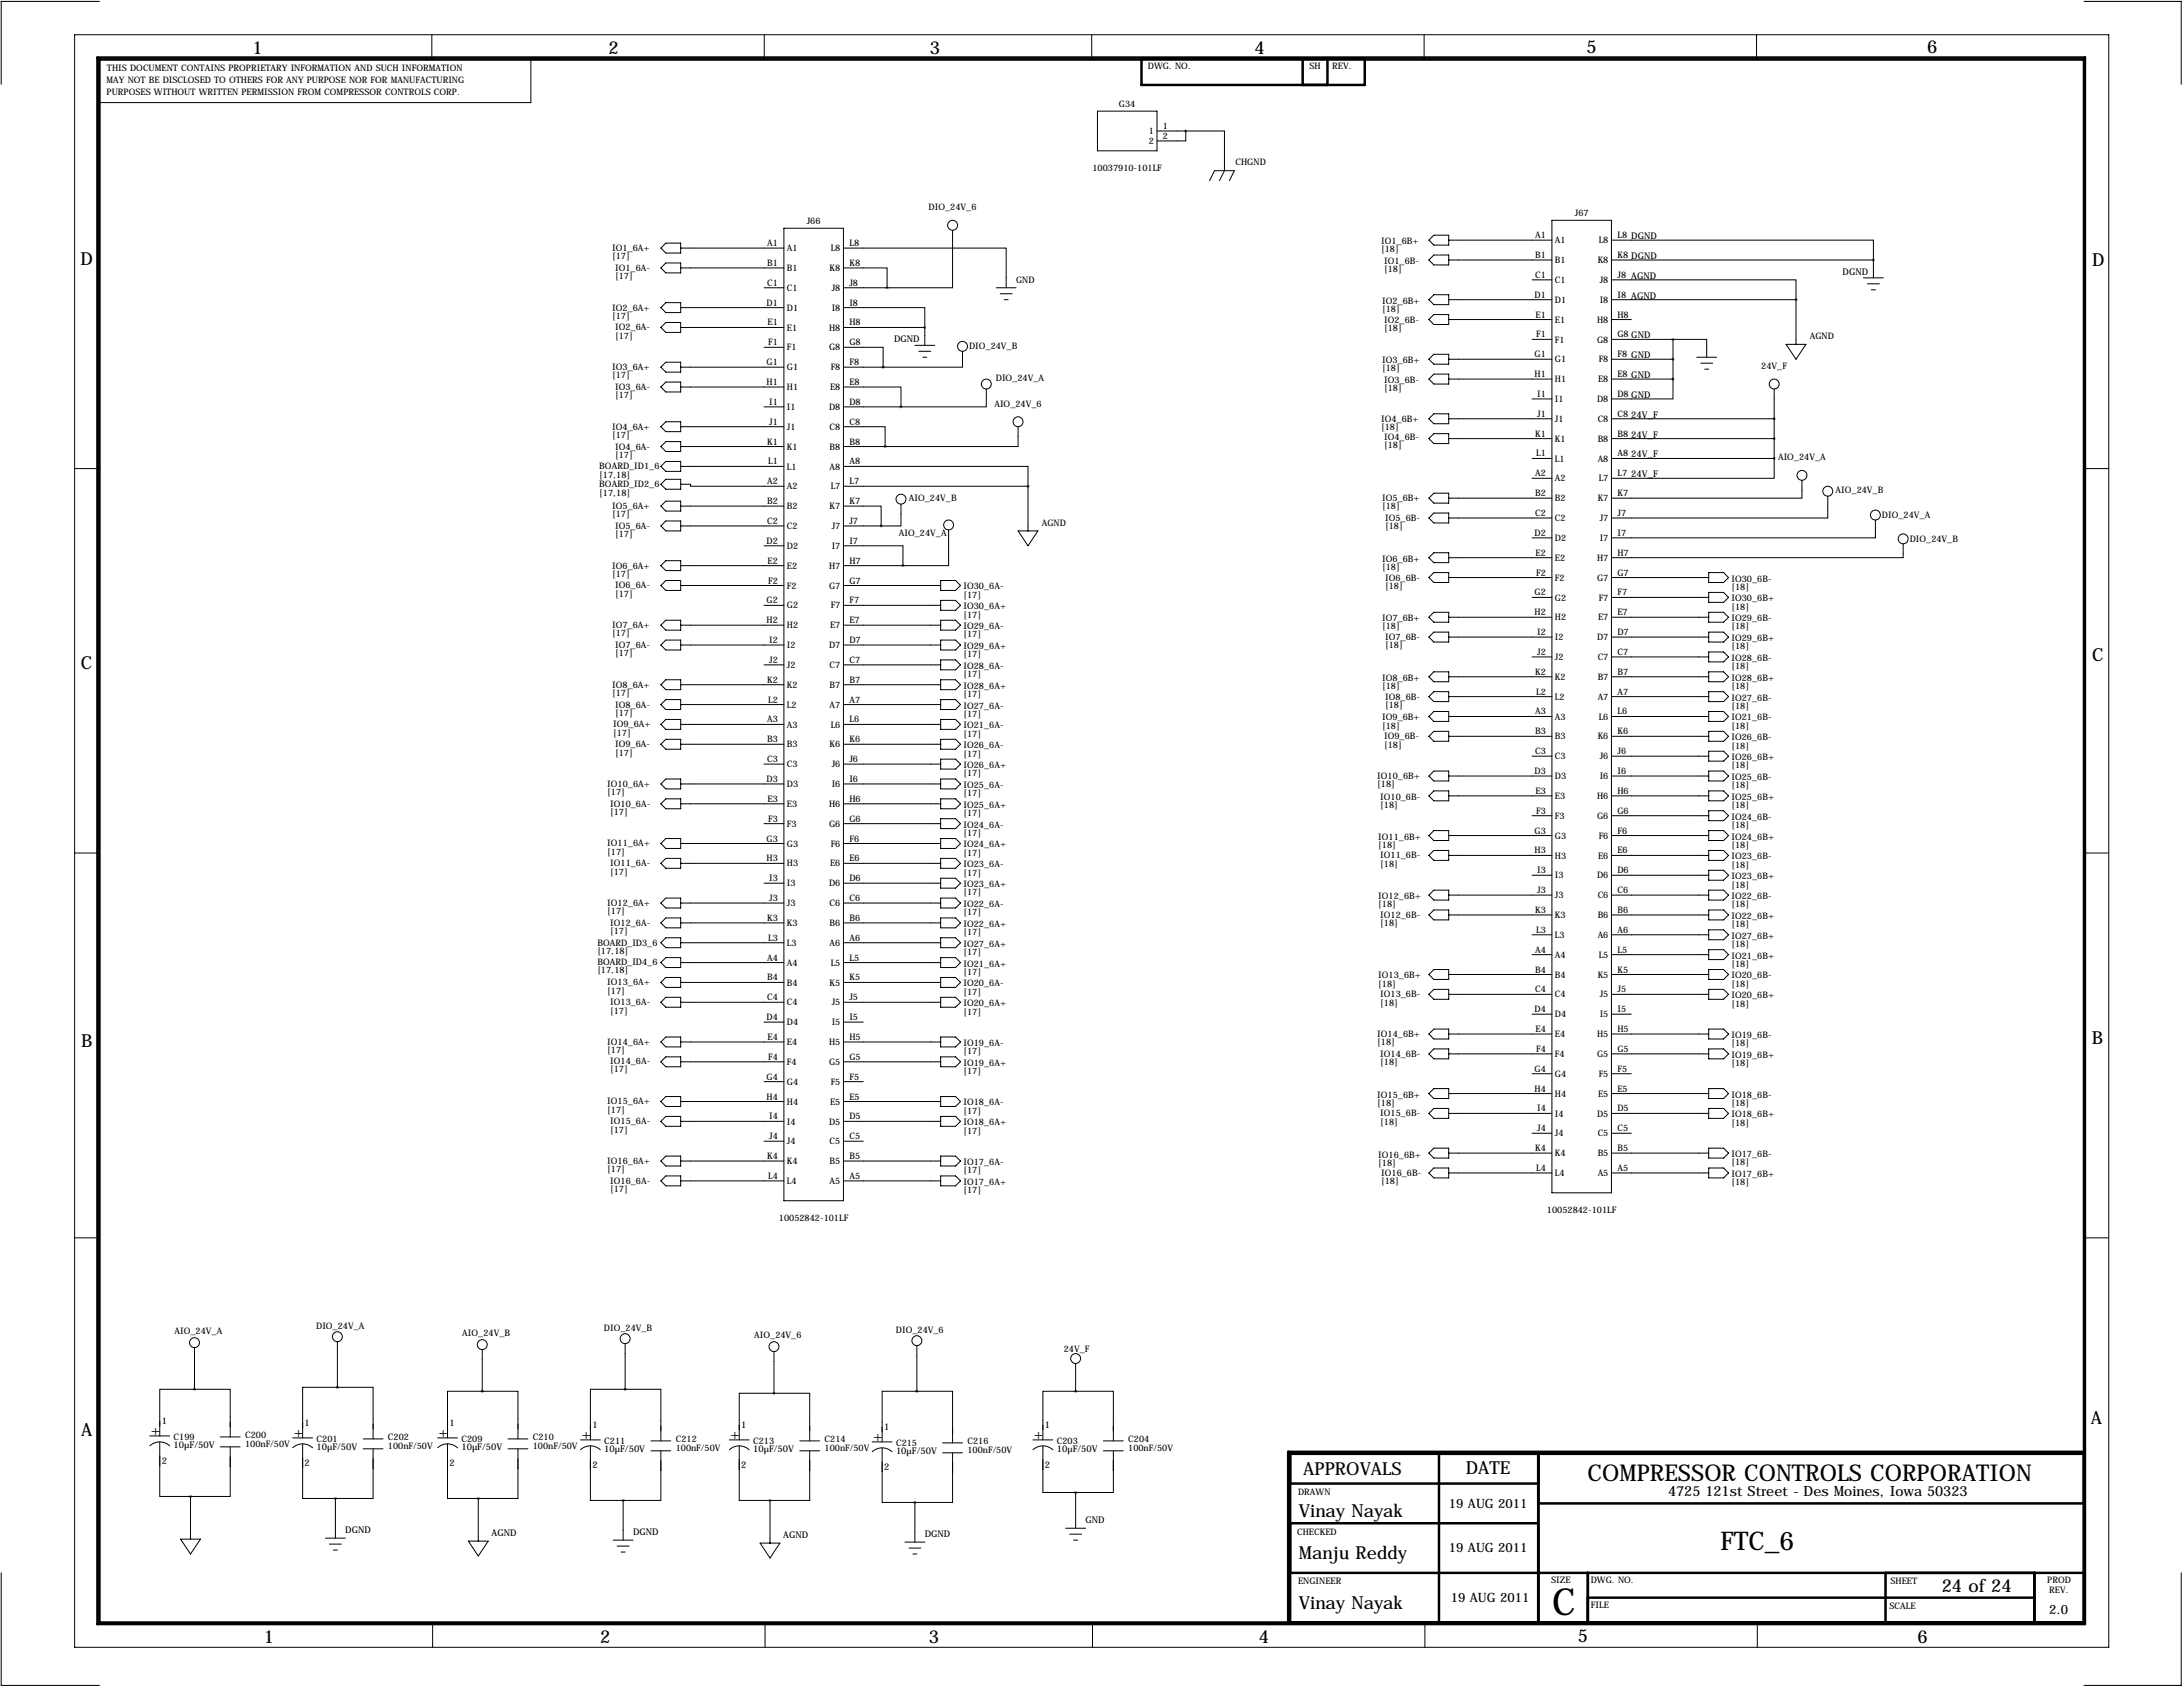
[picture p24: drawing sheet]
<svg xmlns="http://www.w3.org/2000/svg" width="559mm" height="432mm" viewBox="0 0 559 432" stroke-linecap="round" stroke-linejoin="round" font-family="sans-serif">
<defs><g id="words">
<text font-size="9.6" x="397.3" y="413.5">C</text>
<text font-size="6.6" x="440.4" y="396.7">FTC_6</text>
<text font-size="5.9" x="406.4" y="379">COMPRESSOR CONTROLS CORPORATION</text>
<g font-size="4.6">
<text x="64.6" y="13.7">1</text>
<text x="155.8" y="13.7">2</text>
<text x="238" y="13.7">3</text>
<text x="321.1" y="13.7">4</text>
<text x="406.1" y="13.5">5</text>
<text x="493.3" y="13.5">6</text>
<text x="20.6" y="67.9">D</text>
<text x="535.6" y="68.1">D</text>
<text x="20.7" y="171.1">C</text>
<text x="535.5" y="169.2">C</text>
<text x="20.8" y="268.1">B</text>
<text x="535.4" y="267.2">B</text>
<text x="535.2" y="364.5">A</text>
<text x="20.8" y="367.5">A</text>
<text x="333.6" y="377.4">APPROVALS</text>
<text x="375.2" y="377.2">DATE</text>
<text x="332.5" y="388.4">Vinay Nayak</text>
<text x="332.5" y="399">Manju Reddy</text>
<text x="497" y="407.4">24 of 24</text>
<text x="332.5" y="411.7">Vinay Nayak</text>
<text x="67.5" y="420.6">1</text>
<text x="153.6" y="420.6">2</text>
<text x="237.8" y="420.6">3</text>
<text x="322.2" y="420.5">4</text>
<text x="403.9" y="420.4">5</text>
<text x="490.9" y="420.6">6</text>
</g>
<g font-size="3.6">
<text x="38.6" y="367.3">+</text>
<text x="75.2" y="367.8">+</text>
<text x="112.3" y="367.8">+</text>
<text x="148.8" y="368.3">+</text>
<text x="186.9" y="368.3">+</text>
<text x="223.5" y="368.8">+</text>
<text x="264.7" y="368.3">+</text>
<text x="427" y="383">4725 121st Street - Des Moines, Iowa 50323</text>
</g>
<g font-size="3.3">
<text x="370.8" y="386.1">19 AUG 2011</text>
<text x="370.8" y="397.3">19 AUG 2011</text>
<text x="371.3" y="410">19 AUG 2011</text>
<text x="524.5" y="413">2.0</text>
</g>
<g font-size="2.4">
<text x="471.7" y="70.4">DGND</text>
<text x="228.9" y="87.6">DGND</text>
<text x="417.6" y="106.9">24V_F</text>
<text x="417.6" y="112">24V_F</text>
<text x="417.6" y="117.1">24V_F</text>
<text x="417.6" y="122.2">24V_F</text>
<text x="41.4" y="364.5">1</text>
<text x="78" y="365">1</text>
<text x="115.1" y="365">1</text>
<text x="151.6" y="365.5">1</text>
<text x="189.7" y="365.5">1</text>
<text x="267.5" y="365.5">1</text>
<text x="44.4" y="370.7">10µF/50V</text>
<text x="81" y="371.2">10µF/50V</text>
<text x="118.1" y="371.2">10µF/50V</text>
<text x="154.7" y="371.7">10µF/50V</text>
<text x="192.8" y="371.7">10µF/50V</text>
<text x="226.3" y="366">1</text>
<text x="270.5" y="371.7">10µF/50V</text>
<text x="41.4" y="374.8">2</text>
<text x="78" y="375.3">2</text>
<text x="115.1" y="375.3">2</text>
<text x="151.6" y="375.8">2</text>
<text x="189.7" y="375.8">2</text>
<text x="226.3" y="376.3">2</text>
<text x="229.4" y="372.2">10µF/50V</text>
<text x="267.5" y="375.8">2</text>
<text x="277.9" y="389.9">GND</text>
<text x="88.4" y="392.4">DGND</text>
<text x="125.8" y="393.2">AGND</text>
<text x="162.1" y="392.9">DGND</text>
<text x="200.5" y="393.7">AGND</text>
<text x="236.7" y="393.4">DGND</text>
</g>
<g font-size="2.3">
<text x="293.8" y="17.6">DWG. NO.</text>
<text x="335.2" y="17.7">SH</text>
<text x="341" y="17.7">REV.</text>
<text x="27.3" y="21.1">MAY NOT BE DISCLOSED TO OTHERS FOR ANY PURPOSE NOR FOR MANUFACTURING</text>
<text x="27.4" y="18.3">THIS DOCUMENT CONTAINS PROPRIETARY INFORMATION AND SUCH INFORMATION</text>
<text x="27.3" y="24.2">PURPOSES WITHOUT WRITTEN PERMISSION FROM COMPRESSOR CONTROLS CORP.</text>
<text x="286.4" y="27.4">G34</text>
<text x="294.1" y="34.3">1</text>
<text x="297.7" y="33">1</text>
<text x="297.7" y="35.6">2</text>
<text x="294.1" y="36.9">2</text>
<text x="279.6" y="43.8">10037910-101LF</text>
<text x="316.3" y="42.2">CHGND</text>
<text x="237.7" y="53.8">DIO_24V_6</text>
<text x="206.5" y="57.4">J66</text>
<text x="403.1" y="55.4">J67</text>
<text x="156.7" y="64.3">IO1_6A+</text>
<text x="196.4" y="63">A1</text>
<text x="201.4" y="64.3">A1</text>
<text x="212.6" y="64.3">L8</text>
<text x="217.4" y="63">L8</text>
<text x="353.6" y="62.5">IO1_6B+</text>
<text x="353.6" y="64.6">[18]</text>
<text x="393" y="61">A1</text>
<text x="398" y="62.3">A1</text>
<text x="409.2" y="62.3">L8</text>
<text x="414" y="61">L8 DGND</text>
<text x="156.7" y="66.4">[17]</text>
<text x="157.5" y="69.3">IO1_6A-</text>
<text x="157.5" y="71.5">[17]</text>
<text x="196.4" y="68.1">B1</text>
<text x="201.4" y="69.4">B1</text>
<text x="212.4" y="69.4">K8</text>
<text x="217.4" y="68.1">K8</text>
<text x="354.3" y="67.6">IO1_6B-</text>
<text x="354.3" y="69.7">[18]</text>
<text x="393" y="66">B1</text>
<text x="393" y="71.1">C1</text>
<text x="398" y="67.4">B1</text>
<text x="409" y="67.4">K8</text>
<text x="414" y="66">K8 DGND</text>
<text x="414" y="71.1">J8 AGND</text>
<text x="196.4" y="73.2">C1</text>
<text x="201.4" y="74.5">C1</text>
<text x="212.9" y="74.5">J8</text>
<text x="217.4" y="73.2">J8</text>
<text x="260.1" y="72.4">GND</text>
<text x="353.8" y="77.7">IO2_6B+</text>
<text x="392.8" y="76.2">D1</text>
<text x="398" y="72.4">C1</text>
<text x="398" y="77.5">D1</text>
<text x="409.5" y="72.4">J8</text>
<text x="409.5" y="77.5">I8</text>
<text x="414" y="76.2">I8 AGND</text>
<text x="156.7" y="79.5">IO2_6A+</text>
<text x="156.7" y="81.6">[17]</text>
<text x="196.2" y="78.2">D1</text>
<text x="196.5" y="83.3">E1</text>
<text x="201.4" y="79.5">D1</text>
<text x="212.9" y="79.5">I8</text>
<text x="217.4" y="78.2">I8</text>
<text x="217.4" y="83.3">H8</text>
<text x="353.8" y="79.8">[18]</text>
<text x="354.3" y="82.6">IO2_6B-</text>
<text x="393.1" y="81.3">E1</text>
<text x="398" y="82.6">E1</text>
<text x="408.8" y="82.6">H8</text>
<text x="414" y="81.3">H8</text>
<text x="157.5" y="84.6">IO2_6A-</text>
<text x="157.5" y="86.7">[17]</text>
<text x="196.6" y="88.4">F1</text>
<text x="201.4" y="84.6">E1</text>
<text x="201.4" y="89.7">F1</text>
<text x="212.2" y="84.6">H8</text>
<text x="212.2" y="89.7">G8</text>
<text x="217.4" y="88.4">G8</text>
<text x="248.1" y="89.4">DIO_24V_B</text>
<text x="354.3" y="84.7">[18]</text>
<text x="393.2" y="86.4">F1</text>
<text x="398" y="87.7">F1</text>
<text x="408.8" y="87.7">G8</text>
<text x="414" y="86.4">G8 GND</text>
<text x="463.2" y="86.9">AGND</text>
<text x="156.7" y="94.7">IO3_6A+</text>
<text x="196.2" y="93.5">G1</text>
<text x="201.4" y="94.8">G1</text>
<text x="212.6" y="94.8">F8</text>
<text x="217.4" y="93.5">F8</text>
<text x="353.8" y="93">IO3_6B+</text>
<text x="353.8" y="95.1">[18]</text>
<text x="392.8" y="91.4">G1</text>
<text x="398" y="92.8">G1</text>
<text x="409.2" y="92.8">F8</text>
<text x="414" y="91.4">F8 GND</text>
<text x="450.9" y="94.5">24V_F</text>
<text x="156.7" y="96.9">[17]</text>
<text x="157.5" y="99.8">IO3_6A-</text>
<text x="157.5" y="101.9">[17]</text>
<text x="196.2" y="98.6">H1</text>
<text x="201.4" y="99.9">H1</text>
<text x="212.5" y="99.9">E8</text>
<text x="217.4" y="98.6">E8</text>
<text x="254.9" y="97.5">DIO_24V_A</text>
<text x="354.3" y="98">IO3_6B-</text>
<text x="354.3" y="100.2">[18]</text>
<text x="392.8" y="96.5">H1</text>
<text x="393.5" y="101.6">I1</text>
<text x="398" y="97.8">H1</text>
<text x="409.1" y="97.8">E8</text>
<text x="414" y="96.5">E8 GND</text>
<text x="414" y="101.6">D8 GND</text>
<text x="196.9" y="103.6">I1</text>
<text x="201.4" y="104.9">I1</text>
<text x="212.2" y="104.9">D8</text>
<text x="217.4" y="103.6">D8</text>
<text x="254.5" y="104.1">AIO_24V_6</text>
<text x="353.6" y="108">IO4_6B+</text>
<text x="393.5" y="106.7">J1</text>
<text x="398" y="102.9">I1</text>
<text x="398" y="108">J1</text>
<text x="408.8" y="102.9">D8</text>
<text x="409" y="108">C8</text>
<text x="414" y="106.7">C8</text>
<text x="156.7" y="110">IO4_6A+</text>
<text x="156.7" y="112.1">[17]</text>
<text x="196.4" y="113.8">K1</text>
<text x="196.9" y="108.7">J1</text>
<text x="201.4" y="110">J1</text>
<text x="212.4" y="110">C8</text>
<text x="217.4" y="108.7">C8</text>
<text x="217.4" y="113.8">B8</text>
<text x="353.6" y="110.1">[18]</text>
<text x="354.3" y="112.5">IO4_6B-</text>
<text x="393" y="111.8">K1</text>
<text x="398" y="113.1">K1</text>
<text x="409" y="113.1">B8</text>
<text x="414" y="111.8">B8</text>
<text x="157.5" y="115.1">IO4_6A-</text>
<text x="157.5" y="117.2">[17]</text>
<text x="196.6" y="118.9">L1</text>
<text x="201.4" y="115.1">K1</text>
<text x="212.4" y="115.1">B8</text>
<text x="217.4" y="118.9">A8</text>
<text x="354.3" y="114.6">[18]</text>
<text x="393.2" y="116.8">L1</text>
<text x="398" y="118.2">L1</text>
<text x="409" y="118.2">A8</text>
<text x="414" y="116.8">A8</text>
<text x="455.1" y="117.9">AIO_24V_A</text>
<text x="153.4" y="120.1">BOARD_ID1_6</text>
<text x="153.4" y="122.3">[17,18]</text>
<text x="153.4" y="124.7">BOARD_ID2_6</text>
<text x="196.4" y="124">A2</text>
<text x="201.4" y="120.2">L1</text>
<text x="201.4" y="125.3">A2</text>
<text x="212.4" y="120.2">A8</text>
<text x="212.6" y="125.3">L7</text>
<text x="217.4" y="124">L7</text>
<text x="393" y="121.9">A2</text>
<text x="398" y="123.2">A2</text>
<text x="409.2" y="123.2">L7</text>
<text x="414" y="121.9">L7</text>
<text x="153.4" y="126.8">[17,18]</text>
<text x="156.7" y="130.3">IO5_6A+</text>
<text x="196.4" y="129">B2</text>
<text x="201.4" y="130.3">B2</text>
<text x="212.4" y="130.3">K7</text>
<text x="217.4" y="129">K7</text>
<text x="232.6" y="128.3">AIO_24V_B</text>
<text x="353.8" y="128.3">IO5_6B+</text>
<text x="353.8" y="130.4">[18]</text>
<text x="393" y="127">B2</text>
<text x="398" y="128.3">B2</text>
<text x="409" y="128.3">K7</text>
<text x="414" y="127">K7</text>
<text x="469.9" y="126.2">AIO_24V_B</text>
<text x="156.7" y="132.4">[17]</text>
<text x="157.5" y="135.4">IO5_6A-</text>
<text x="157.5" y="137.5">[17]</text>
<text x="196.4" y="134.1">C2</text>
<text x="201.4" y="135.4">C2</text>
<text x="212.9" y="135.4">J7</text>
<text x="217.4" y="134.1">J7</text>
<text x="230.1" y="137.2">AIO_24V_A</text>
<text x="266.7" y="134.6">AGND</text>
<text x="354.6" y="133.4">IO5_6B-</text>
<text x="354.6" y="135.5">[18]</text>
<text x="392.8" y="137.2">D2</text>
<text x="393" y="132.1">C2</text>
<text x="398" y="133.4">C2</text>
<text x="409.5" y="133.4">J7</text>
<text x="414" y="132.1">J7</text>
<text x="414" y="137.2">I7</text>
<text x="481.7" y="132.6">DIO_24V_A</text>
<text x="196.2" y="139.2">D2</text>
<text x="201.4" y="140.5">D2</text>
<text x="212.9" y="140.5">I7</text>
<text x="217.4" y="139.2">I7</text>
<text x="353.8" y="143.8">IO6_6B+</text>
<text x="393.1" y="142.2">E2</text>
<text x="398" y="138.5">D2</text>
<text x="398" y="143.6">E2</text>
<text x="408.8" y="143.6">H7</text>
<text x="409.5" y="138.5">I7</text>
<text x="414" y="142.2">H7</text>
<text x="488.9" y="138.7">DIO_24V_B</text>
<text x="156.7" y="145.5">IO6_6A+</text>
<text x="156.7" y="147.7">[17]</text>
<text x="196.5" y="144.3">E2</text>
<text x="196.6" y="149.4">F2</text>
<text x="201.4" y="145.6">E2</text>
<text x="212.2" y="145.6">H7</text>
<text x="217.4" y="144.3">H7</text>
<text x="217.4" y="149.4">G7</text>
<text x="353.8" y="145.9">[18]</text>
<text x="354.6" y="148.6">IO6_6B-</text>
<text x="393.2" y="147.3">F2</text>
<text x="398" y="148.6">F2</text>
<text x="408.8" y="148.6">G7</text>
<text x="414" y="147.3">G7</text>
<text x="443.2" y="148.8">IO30_6B-</text>
<text x="157.5" y="150.6">IO6_6A-</text>
<text x="157.5" y="152.7">[17]</text>
<text x="196.2" y="154.4">G2</text>
<text x="201.4" y="150.7">F2</text>
<text x="201.4" y="155.7">G2</text>
<text x="212.2" y="150.7">G7</text>
<text x="212.6" y="155.7">F7</text>
<text x="217.4" y="154.4">F7</text>
<text x="246.6" y="150.9">IO30_6A-</text>
<text x="246.6" y="153">[17]</text>
<text x="246.6" y="156">IO30_6A+</text>
<text x="354.6" y="150.7">[18]</text>
<text x="392.8" y="152.4">G2</text>
<text x="398" y="153.7">G2</text>
<text x="409.2" y="153.7">F7</text>
<text x="414" y="152.4">F7</text>
<text x="443.2" y="151">[18]</text>
<text x="443.2" y="153.9">IO30_6B+</text>
<text x="156.7" y="160.8">IO7_6A+</text>
<text x="196.2" y="159.5">H2</text>
<text x="201.4" y="160.8">H2</text>
<text x="212.5" y="160.8">E7</text>
<text x="217.4" y="159.5">E7</text>
<text x="246.6" y="161">IO29_6A-</text>
<text x="246.6" y="158.1">[17]</text>
<text x="353.8" y="159">IO7_6B+</text>
<text x="353.8" y="161.1">[18]</text>
<text x="392.8" y="157.5">H2</text>
<text x="398" y="158.8">H2</text>
<text x="409.1" y="158.8">E7</text>
<text x="414" y="157.5">E7</text>
<text x="443.2" y="159">IO29_6B-</text>
<text x="443.2" y="161.1">[18]</text>
<text x="443.2" y="156">[18]</text>
<text x="156.7" y="162.9">[17]</text>
<text x="157.5" y="165.9">IO7_6A-</text>
<text x="157.5" y="168">[17]</text>
<text x="196.9" y="164.6">I2</text>
<text x="201.4" y="165.9">I2</text>
<text x="212.2" y="165.9">D7</text>
<text x="217.4" y="164.6">D7</text>
<text x="246.6" y="163.2">[17]</text>
<text x="246.6" y="166.1">IO29_6A+</text>
<text x="354.6" y="163.8">IO7_6B-</text>
<text x="354.6" y="166">[18]</text>
<text x="393.5" y="162.6">I2</text>
<text x="393.5" y="167.6">J2</text>
<text x="398" y="163.9">I2</text>
<text x="408.8" y="163.9">D7</text>
<text x="414" y="162.6">D7</text>
<text x="414" y="167.6">C7</text>
<text x="443.2" y="164.1">IO29_6B+</text>
<text x="443.2" y="166.2">[18]</text>
<text x="196.9" y="169.7">J2</text>
<text x="201.4" y="171">J2</text>
<text x="212.4" y="171">C7</text>
<text x="217.4" y="169.7">C7</text>
<text x="246.6" y="171.2">IO28_6A-</text>
<text x="246.6" y="173.3">[17]</text>
<text x="246.6" y="168.2">[17]</text>
<text x="393" y="172.7">K2</text>
<text x="398" y="169">J2</text>
<text x="409" y="169">C7</text>
<text x="414" y="172.7">B7</text>
<text x="443.2" y="169.2">IO28_6B-</text>
<text x="443.2" y="171.3">[18]</text>
<text x="156.7" y="176">IO8_6A+</text>
<text x="156.7" y="178.1">[17]</text>
<text x="196.4" y="174.8">K2</text>
<text x="196.6" y="179.8">L2</text>
<text x="201.4" y="176.1">K2</text>
<text x="212.4" y="176.1">B7</text>
<text x="217.4" y="174.8">B7</text>
<text x="217.4" y="179.8">A7</text>
<text x="246.6" y="176.3">IO28_6A+</text>
<text x="246.6" y="178.4">[17]</text>
<text x="353.8" y="174.2">IO8_6B+</text>
<text x="353.8" y="176.4">[18]</text>
<text x="354.6" y="179.1">IO8_6B-</text>
<text x="393.2" y="177.8">L2</text>
<text x="398" y="174">K2</text>
<text x="398" y="179.1">L2</text>
<text x="409" y="174">B7</text>
<text x="409" y="179.1">A7</text>
<text x="414" y="177.8">A7</text>
<text x="443.2" y="179.3">IO27_6B-</text>
<text x="443.2" y="174.2">IO28_6B+</text>
<text x="443.2" y="176.4">[18]</text>
<text x="157.5" y="181.1">IO8_6A-</text>
<text x="157.5" y="183.2">[17]</text>
<text x="196.4" y="184.9">A3</text>
<text x="201.4" y="181.1">L2</text>
<text x="212.4" y="181.1">A7</text>
<text x="217.4" y="184.9">L6</text>
<text x="246.6" y="181.4">IO27_6A-</text>
<text x="246.6" y="183.5">[17]</text>
<text x="353.8" y="184.4">IO9_6B+</text>
<text x="354.6" y="181.2">[18]</text>
<text x="393" y="182.9">A3</text>
<text x="398" y="184.2">A3</text>
<text x="409.2" y="184.2">L6</text>
<text x="414" y="182.9">L6</text>
<text x="443.2" y="181.4">[18]</text>
<text x="443.2" y="184.4">IO21_6B-</text>
<text x="157" y="186.2">IO9_6A+</text>
<text x="157" y="188.3">[17]</text>
<text x="157.5" y="191.3">IO9_6A-</text>
<text x="196.4" y="190">B3</text>
<text x="201.4" y="186.2">A3</text>
<text x="201.4" y="191.3">B3</text>
<text x="212.4" y="191.3">K6</text>
<text x="212.6" y="186.2">L6</text>
<text x="217.4" y="190">K6</text>
<text x="246.6" y="191.5">IO26_6A-</text>
<text x="246.6" y="186.4">IO21_6A-</text>
<text x="246.6" y="188.6">[17]</text>
<text x="353.8" y="186.5">[18]</text>
<text x="354.3" y="189.2">IO9_6B-</text>
<text x="354.3" y="191.4">[18]</text>
<text x="393" y="188">B3</text>
<text x="398" y="189.3">B3</text>
<text x="409" y="189.3">K6</text>
<text x="414" y="188">K6</text>
<text x="443.2" y="189.5">IO26_6B-</text>
<text x="443.2" y="191.6">[18]</text>
<text x="443.2" y="186.5">[18]</text>
<text x="157.5" y="193.4">[17]</text>
<text x="196.4" y="195.1">C3</text>
<text x="201.4" y="196.4">C3</text>
<text x="212.9" y="196.4">J6</text>
<text x="217.4" y="195.1">J6</text>
<text x="246.6" y="193.6">[17]</text>
<text x="246.6" y="196.6">IO26_6A+</text>
<text x="393" y="193">C3</text>
<text x="398" y="194.4">C3</text>
<text x="409.5" y="194.4">J6</text>
<text x="414" y="193">J6</text>
<text x="443.2" y="194.6">IO26_6B+</text>
<text x="443.2" y="196.7">[18]</text>
<text x="155.4" y="201.4">IO10_6A+</text>
<text x="155.4" y="203.5">[17]</text>
<text x="196.2" y="200.2">D3</text>
<text x="201.4" y="201.5">D3</text>
<text x="212.9" y="201.5">I6</text>
<text x="217.4" y="200.2">I6</text>
<text x="246.6" y="201.7">IO25_6A-</text>
<text x="246.6" y="203.8">[17]</text>
<text x="246.6" y="198.7">[17]</text>
<text x="352.6" y="199.4">IO10_6B+</text>
<text x="352.6" y="201.5">[18]</text>
<text x="392.8" y="198.1">D3</text>
<text x="393.1" y="203.2">E3</text>
<text x="398" y="199.4">D3</text>
<text x="409.5" y="199.4">I6</text>
<text x="414" y="198.1">I6</text>
<text x="414" y="203.2">H6</text>
<text x="443.2" y="199.6">IO25_6B-</text>
<text x="443.2" y="201.8">[18]</text>
<text x="156.2" y="206.5">IO10_6A-</text>
<text x="156.2" y="208.6">[17]</text>
<text x="196.5" y="205.2">E3</text>
<text x="201.4" y="206.5">E3</text>
<text x="212.2" y="206.5">H6</text>
<text x="217.4" y="205.2">H6</text>
<text x="246.6" y="206.8">IO25_6A+</text>
<text x="246.6" y="208.9">[17]</text>
<text x="353.3" y="204.7">IO10_6B-</text>
<text x="353.3" y="206.8">[18]</text>
<text x="393.2" y="208.3">F3</text>
<text x="398" y="204.5">E3</text>
<text x="398" y="209.6">F3</text>
<text x="408.8" y="204.5">H6</text>
<text x="408.8" y="209.6">G6</text>
<text x="414" y="208.3">G6</text>
<text x="443.2" y="209.8">IO24_6B-</text>
<text x="443.2" y="204.7">IO25_6B+</text>
<text x="443.2" y="206.8">[18]</text>
<text x="196.2" y="215.4">G3</text>
<text x="196.6" y="210.3">F3</text>
<text x="201.4" y="211.6">F3</text>
<text x="212.2" y="211.6">G6</text>
<text x="217.4" y="210.3">G6</text>
<text x="217.4" y="215.4">F6</text>
<text x="246.6" y="211.8">IO24_6A-</text>
<text x="246.6" y="214">[17]</text>
<text x="352.8" y="214.9">IO11_6B+</text>
<text x="392.8" y="213.4">G3</text>
<text x="398" y="214.7">G3</text>
<text x="409.2" y="214.7">F6</text>
<text x="414" y="213.4">F6</text>
<text x="443.2" y="211.9">[18]</text>
<text x="443.2" y="214.9">IO24_6B+</text>
<text x="155.4" y="216.7">IO11_6A+</text>
<text x="155.4" y="218.8">[17]</text>
<text x="156.2" y="221.7">IO11_6A-</text>
<text x="196.2" y="220.5">H3</text>
<text x="201.4" y="216.7">G3</text>
<text x="201.4" y="221.8">H3</text>
<text x="212.5" y="221.8">E6</text>
<text x="212.6" y="216.7">F6</text>
<text x="217.4" y="220.5">E6</text>
<text x="246.6" y="222">IO23_6A-</text>
<text x="246.6" y="216.9">IO24_6A+</text>
<text x="246.6" y="219">[17]</text>
<text x="352.8" y="217">[18]</text>
<text x="353.3" y="219.7">IO11_6B-</text>
<text x="353.3" y="221.8">[18]</text>
<text x="392.8" y="218.4">H3</text>
<text x="398" y="219.8">H3</text>
<text x="409.1" y="219.8">E6</text>
<text x="414" y="218.4">E6</text>
<text x="443.2" y="220">IO23_6B-</text>
<text x="443.2" y="217">[18]</text>
<text x="156.2" y="223.9">[17]</text>
<text x="196.9" y="225.6">I3</text>
<text x="201.4" y="226.9">I3</text>
<text x="212.2" y="226.9">D6</text>
<text x="217.4" y="225.6">D6</text>
<text x="246.6" y="224.1">[17]</text>
<text x="246.6" y="227.1">IO23_6A+</text>
<text x="393.5" y="223.5">I3</text>
<text x="398" y="224.8">I3</text>
<text x="408.8" y="224.8">D6</text>
<text x="414" y="223.5">D6</text>
<text x="443.2" y="222.1">[18]</text>
<text x="443.2" y="225">IO23_6B+</text>
<text x="443.2" y="227.2">[18]</text>
<text x="155.4" y="231.9">IO12_6A+</text>
<text x="196.9" y="230.6">J3</text>
<text x="201.4" y="231.9">J3</text>
<text x="212.4" y="231.9">C6</text>
<text x="217.4" y="230.6">C6</text>
<text x="246.6" y="232.2">IO22_6A-</text>
<text x="246.6" y="229.2">[17]</text>
<text x="352.8" y="230.1">IO12_6B+</text>
<text x="352.8" y="232.2">[18]</text>
<text x="393" y="233.7">K3</text>
<text x="393.5" y="228.6">J3</text>
<text x="398" y="229.9">J3</text>
<text x="409" y="229.9">C6</text>
<text x="414" y="228.6">C6</text>
<text x="414" y="233.7">B6</text>
<text x="443.2" y="230.1">IO22_6B-</text>
<text x="443.2" y="232.2">[18]</text>
<text x="155.4" y="234">[17]</text>
<text x="156.2" y="237">IO12_6A-</text>
<text x="156.2" y="239.1">[17]</text>
<text x="196.4" y="235.7">K3</text>
<text x="201.4" y="237">K3</text>
<text x="212.4" y="237">B6</text>
<text x="217.4" y="235.7">B6</text>
<text x="246.6" y="234.3">[17]</text>
<text x="246.6" y="237.2">IO22_6A+</text>
<text x="246.6" y="239.4">[17]</text>
<text x="353.3" y="234.9">IO12_6B-</text>
<text x="353.3" y="237.1">[18]</text>
<text x="393.2" y="238.8">L3</text>
<text x="398" y="235">K3</text>
<text x="409" y="235">B6</text>
<text x="414" y="238.8">A6</text>
<text x="443.2" y="235.2">IO22_6B+</text>
<text x="443.2" y="237.3">[18]</text>
<text x="152.9" y="242.1">BOARD_ID3_6</text>
<text x="152.9" y="244.2">[17,18]</text>
<text x="196.4" y="245.9">A4</text>
<text x="196.6" y="240.8">L3</text>
<text x="201.4" y="242.1">L3</text>
<text x="212.4" y="242.1">A6</text>
<text x="217.4" y="240.8">A6</text>
<text x="217.4" y="245.9">L5</text>
<text x="246.6" y="242.3">IO27_6A+</text>
<text x="246.6" y="244.4">[17]</text>
<text x="393" y="243.8">A4</text>
<text x="398" y="240.1">L3</text>
<text x="398" y="245.2">A4</text>
<text x="409" y="240.1">A6</text>
<text x="409.2" y="245.2">L5</text>
<text x="414" y="243.8">L5</text>
<text x="443.2" y="245.4">IO21_6B+</text>
<text x="443.2" y="240.3">IO27_6B+</text>
<text x="443.2" y="242.4">[18]</text>
<text x="152.9" y="246.9">BOARD_ID4_6</text>
<text x="152.9" y="249">[17,18]</text>
<text x="196.4" y="251">B4</text>
<text x="201.4" y="247.2">A4</text>
<text x="212.6" y="247.2">L5</text>
<text x="217.4" y="251">K5</text>
<text x="246.6" y="247.4">IO21_6A+</text>
<text x="246.6" y="249.5">[17]</text>
<text x="352.8" y="250.4">IO13_6B+</text>
<text x="393" y="248.9">B4</text>
<text x="398" y="250.2">B4</text>
<text x="409" y="250.2">K5</text>
<text x="414" y="248.9">K5</text>
<text x="443.2" y="250.4">IO20_6B-</text>
<text x="443.2" y="247.5">[18]</text>
<text x="155.4" y="252.2">IO13_6A+</text>
<text x="155.4" y="254.3">[17]</text>
<text x="156.2" y="257.3">IO13_6A-</text>
<text x="196.4" y="256">C4</text>
<text x="201.4" y="252.3">B4</text>
<text x="201.4" y="257.3">C4</text>
<text x="212.4" y="252.3">K5</text>
<text x="212.9" y="257.3">J5</text>
<text x="217.4" y="256">J5</text>
<text x="246.6" y="252.5">IO20_6A-</text>
<text x="246.6" y="254.6">[17]</text>
<text x="246.6" y="257.6">IO20_6A+</text>
<text x="352.8" y="252.6">[18]</text>
<text x="353.3" y="255.3">IO13_6B-</text>
<text x="353.3" y="257.4">[18]</text>
<text x="393" y="254">C4</text>
<text x="398" y="255.3">C4</text>
<text x="409.5" y="255.3">J5</text>
<text x="414" y="254">J5</text>
<text x="443.2" y="252.6">[18]</text>
<text x="443.2" y="255.5">IO20_6B+</text>
<text x="443.2" y="257.6">[18]</text>
<text x="156.2" y="259.4">[17]</text>
<text x="196.2" y="261.1">D4</text>
<text x="201.4" y="262.4">D4</text>
<text x="212.9" y="262.4">I5</text>
<text x="217.4" y="261.1">I5</text>
<text x="246.6" y="259.7">[17]</text>
<text x="392.8" y="259.1">D4</text>
<text x="398" y="260.4">D4</text>
<text x="409.5" y="260.4">I5</text>
<text x="414" y="259.1">I5</text>
<text x="155.4" y="267.5">IO14_6A+</text>
<text x="155.4" y="269.6">[17]</text>
<text x="196.5" y="266.2">E4</text>
<text x="201.4" y="267.5">E4</text>
<text x="212.2" y="267.5">H5</text>
<text x="217.4" y="266.2">H5</text>
<text x="246.6" y="267.7">IO19_6A-</text>
<text x="246.6" y="269.8">[17]</text>
<text x="352.6" y="265.4">IO14_6B+</text>
<text x="352.6" y="267.6">[18]</text>
<text x="393.1" y="264.2">E4</text>
<text x="393.2" y="269.2">F4</text>
<text x="398" y="265.5">E4</text>
<text x="408.8" y="265.5">H5</text>
<text x="414" y="264.2">H5</text>
<text x="414" y="269.2">G5</text>
<text x="443.2" y="265.7">IO19_6B-</text>
<text x="443.2" y="267.8">[18]</text>
<text x="156.2" y="272.3">IO14_6A-</text>
<text x="156.2" y="274.4">[17]</text>
<text x="196.6" y="271.3">F4</text>
<text x="201.4" y="272.6">F4</text>
<text x="212.2" y="272.6">G5</text>
<text x="217.4" y="271.3">G5</text>
<text x="246.6" y="272.8">IO19_6A+</text>
<text x="246.6" y="274.9">[17]</text>
<text x="353.3" y="270.5">IO14_6B-</text>
<text x="353.3" y="272.6">[18]</text>
<text x="392.8" y="274.3">G4</text>
<text x="398" y="270.6">F4</text>
<text x="398" y="275.6">G4</text>
<text x="408.8" y="270.6">G5</text>
<text x="409.2" y="275.6">F5</text>
<text x="414" y="274.3">F5</text>
<text x="443.2" y="270.8">IO19_6B+</text>
<text x="443.2" y="272.9">[18]</text>
<text x="196.2" y="276.4">G4</text>
<text x="196.2" y="281.4">H4</text>
<text x="201.4" y="277.7">G4</text>
<text x="212.6" y="277.7">F5</text>
<text x="217.4" y="276.4">F5</text>
<text x="217.4" y="281.4">E5</text>
<text x="352.6" y="280.9">IO15_6B+</text>
<text x="392.8" y="279.4">H4</text>
<text x="398" y="280.7">H4</text>
<text x="409.1" y="280.7">E5</text>
<text x="414" y="279.4">E5</text>
<text x="443.2" y="280.9">IO18_6B-</text>
<text x="155.4" y="282.7">IO15_6A+</text>
<text x="155.4" y="284.8">[17]</text>
<text x="156.2" y="287.8">IO15_6A-</text>
<text x="196.9" y="286.5">I4</text>
<text x="201.4" y="282.7">H4</text>
<text x="201.4" y="287.8">I4</text>
<text x="212.2" y="287.8">D5</text>
<text x="212.5" y="282.7">E5</text>
<text x="217.4" y="286.5">D5</text>
<text x="246.6" y="283">IO18_6A-</text>
<text x="246.6" y="285.1">[17]</text>
<text x="352.6" y="283">[18]</text>
<text x="353.3" y="285.8">IO15_6B-</text>
<text x="353.3" y="287.9">[18]</text>
<text x="393.5" y="284.5">I4</text>
<text x="398" y="285.8">I4</text>
<text x="408.8" y="285.8">D5</text>
<text x="414" y="284.5">D5</text>
<text x="443.2" y="283">[18]</text>
<text x="443.2" y="286">IO18_6B+</text>
<text x="156.2" y="289.9">[17]</text>
<text x="196.9" y="291.6">J4</text>
<text x="201.4" y="292.9">J4</text>
<text x="212.4" y="292.9">C5</text>
<text x="217.4" y="291.6">C5</text>
<text x="246.6" y="288">IO18_6A+</text>
<text x="246.6" y="290.2">[17]</text>
<text x="393.5" y="289.6">J4</text>
<text x="398" y="290.9">J4</text>
<text x="409" y="290.9">C5</text>
<text x="414" y="289.6">C5</text>
<text x="443.2" y="288.1">[18]</text>
<text x="155.4" y="297.9">IO16_6A+</text>
<text x="196.4" y="296.7">K4</text>
<text x="201.4" y="298">K4</text>
<text x="212.4" y="298">B5</text>
<text x="217.4" y="296.7">B5</text>
<text x="246.6" y="298.2">IO17_6A-</text>
<text x="352.8" y="296.4">IO16_6B+</text>
<text x="352.8" y="298.5">[18]</text>
<text x="393" y="294.6">K4</text>
<text x="393.2" y="299.7">L4</text>
<text x="398" y="296">K4</text>
<text x="409" y="296">B5</text>
<text x="414" y="294.6">B5</text>
<text x="414" y="299.7">A5</text>
<text x="443.2" y="296.2">IO17_6B-</text>
<text x="443.2" y="298.3">[18]</text>
<text x="155.4" y="300.1">[17]</text>
<text x="156.2" y="303">IO16_6A-</text>
<text x="156.2" y="305.1">[17]</text>
<text x="196.6" y="301.8">L4</text>
<text x="201.4" y="303.1">L4</text>
<text x="212.4" y="303.1">A5</text>
<text x="217.4" y="301.8">A5</text>
<text x="246.6" y="300.3">[17]</text>
<text x="246.6" y="303.3">IO17_6A+</text>
<text x="246.6" y="305.4">[17]</text>
<text x="353.6" y="301">IO16_6B-</text>
<text x="353.6" y="303.1">[18]</text>
<text x="398" y="301">L4</text>
<text x="409" y="301">A5</text>
<text x="443.2" y="301.2">IO17_6B+</text>
<text x="443.2" y="303.4">[18]</text>
<text x="396" y="310.5">10052842-101LF</text>
<text x="199.4" y="312.5">10052842-101LF</text>
<text x="44.7" y="341.4">AIO_24V_A</text>
<text x="80.9" y="340.1">DIO_24V_A</text>
<text x="118.3" y="341.9">AIO_24V_B</text>
<text x="154.6" y="340.6">DIO_24V_B</text>
<text x="229.3" y="341.1">DIO_24V_6</text>
<text x="193.1" y="342.4">AIO_24V_6</text>
<text x="272.3" y="345.9">24V_F</text>
<text x="44.4" y="368.6">C199</text>
<text x="62.7" y="368">C200</text>
<text x="62.7" y="370.4">100nF/50V</text>
<text x="81" y="369.1">C201</text>
<text x="99.3" y="368.6">C202</text>
<text x="99.3" y="370.9">100nF/50V</text>
<text x="118.1" y="369.1">C209</text>
<text x="136.4" y="368.6">C210</text>
<text x="136.4" y="370.9">100nF/50V</text>
<text x="154.7" y="369.6">C211</text>
<text x="173" y="369.1">C212</text>
<text x="173" y="371.4">100nF/50V</text>
<text x="192.8" y="369.6">C213</text>
<text x="211.1" y="369.1">C214</text>
<text x="211.1" y="371.4">100nF/50V</text>
<text x="229.4" y="370.1">C215</text>
<text x="247.6" y="369.6">C216</text>
<text x="247.6" y="371.9">100nF/50V</text>
<text x="270.5" y="369.6">C203</text>
<text x="288.8" y="369.1">C204</text>
<text x="288.8" y="371.4">100nF/50V</text>
<text x="332.3" y="382.8">DRAWN</text>
<text x="332" y="392.9">CHECKED</text>
<text x="332.3" y="405.4">ENGINEER</text>
<text x="397.1" y="405.1">SIZE</text>
<text x="407.2" y="405.1">DWG. NO.</text>
<text x="483.9" y="405.4">SHEET</text>
<text x="524.1" y="405.1">PROD</text>
<text x="524.6" y="407.7">REV.</text>
<text x="407.2" y="411.5">FILE</text>
<text x="483.7" y="411.7">SCALE</text>
</g>
</g></defs>
<g fill="none" stroke="#000" stroke-width=".26">
<path d="M19.1 8.9h520.7v412.7h-520.7zM25.5 .4h-25.2v21.2M110.5 8.9v6.3M143.1 15.2h-7.2v11.1h-110.9M195.6 8.9v6.3M279.5 8.9v6.3M364.5 8.9v6.3M449.6 8.9v6.3M533.5 .4h24.8v21.2M280.9 28.4h15.3v10.2h-15.3zM296.2 33.5h7.3M303.5 33.5v2.6h-7.3"/>
<path d="M303.5 33.5h9.9v10.2l-1.2 2.5M200.7 58.4h15.2v248.9h-15.2zM243.8 58.9v14.8h-16.7M309.6 46.2l1.3-2.5h5.1l-1.3 2.5M397.3 56.4h15.2v248.9h-15.2zM169.2 63.5l1.2-1.3h3.8v2.6h-3.8zM169.2 68.6l1.2-1.3h3.8v2.5h-3.8zM170.4 77.5h3.8v2.5h-3.8l-1.2-1.3zM174.2 63.5h26.5M174.2 68.6h26.5M174.2 78.7h26.5M195.6 73.7h5.1"/>
<path d="M215.9 63.5h41.7v10.2M215.9 78.7h20.8v5.1M215.9 68.6h11.2v5.1M215.9 73.7h11.2M255 73.7h5.1M256 75.2h3.1M257 76.7h1.1M365.8 61.5l1.2-1.3h3.8v2.5h-3.8zM365.8 66.5l1.2-1.2h3.8v2.5h-3.8zM365.8 76.7l1.2-1.3h3.8v2.6h-3.8zM370.8 61.5h26.5M370.8 66.5h26.5"/>
<path d="M370.8 76.7h26.5M392.2 71.6h5.1M412.5 61.5h67.1v5M412.5 71.6h47.2v5.1M412.5 66.5h67.1M412.5 76.7h47.2M459.7 76.7v11.4M477 71.1h5.1M478 72.6h3.1M479 74.2h1.1M479.6 66.5v4.6M169.2 83.8l1.2-1.2h3.8v2.5h-3.8z"/>
<path d="M169.2 99.1l1.2-1.3h3.8v2.5h-3.8zM170.4 92.7h3.8v2.5h-3.8l-1.2-1.2zM174.2 83.8h26.5M174.2 94h26.5M174.2 99.1h26.5M195.6 88.9h5.1M215.9 99.1h14.7v5M215.9 88.9h10.2v5.1M215.9 83.8h20.8M215.9 94h10.2M234.2 88.4h5.1M235.2 89.9h3.1"/>
<path d="M236.2 91.4h1M236.7 83.8v4.6M246.4 89.9v4.1h-20.3M252.5 99.6v4.5h-21.9M365.8 97l1.2-1.2h3.8v2.5h-3.8zM367 80.5h3.8v2.6h-3.8l-1.2-1.3zM367 90.7h3.8v2.5h-3.8l-1.2-1.3zM370.8 81.8h26.5M370.8 91.9h26.5M370.8 97h26.5M392.2 86.9h5.1M412.5 81.8h5.1"/>
<path d="M412.5 86.9h15.7M412.5 91.9h15.7M412.5 97h15.7M428.2 86.9h8.7v4.5M428.2 97v5.1h-15.7M428.2 86.9v10.1M434.3 91.4h5.1M435.4 93h3M436.4 94.5h1M454.2 99.6v17.7M457.2 88.1h5.1l-2.6 3.8zM19.2 119.9h6.4"/>
<path d="M169.2 109.2l1.2-1.3h3.8v2.6h-3.8zM169.2 114.3l1.2-1.3h3.8v2.6h-3.8zM170.4 118.1h3.8v2.5h-3.8l-1.2-1.2zM174.2 109.2h26.5M174.2 114.3h26.5M174.2 119.4h26.5M195.6 104.1h5.1M215.9 119.4h47.2v5.1M215.9 109.2h10.7v5.1M215.9 104.1h14.7M215.9 114.3h10.7M260.6 109.2v5.1h-34"/>
<path d="M365.8 112.3l1.2-1.3h3.8v2.5h-3.8zM367 105.9h3.8v2.6h-3.8l-1.2-1.3zM370.8 107.2h26.5M370.8 112.3h26.5M392.2 102.1h5.1M392.2 117.3h5.1M412.5 107.2h41.7M412.5 112.3h41.7M412.5 117.3h41.7M454.2 117.3v5.1h-41.7M533.4 119.9h6.4M169.2 124l1.2-1.3h3.8v2.5h-3.8z"/>
<path d="M169.2 134.6l1.2-1.3h3.8v2.6h-3.8zM170.4 128.3h3.8v2.5h-3.8l-1.2-1.3zM174.2 124h2.6v.5h23.9M174.2 129.5h26.5M174.2 134.6h26.5M195.6 139.7h5.1M215.9 139.7h15.2v5.1M215.9 129.5h9.7v5.1M215.9 124.5h47.2M215.9 134.6h9.7M230.6 129v5.6h-5M242.8 135.6v9.2h-11.7"/>
<path d="M260.6 135.9h5.1l-2.6 3.8zM263.1 124.5v11.4M365.8 127.5l1.2-1.3h3.8v2.6h-3.8zM367 131.3h3.8v2.6h-3.8l-1.2-1.3zM370.8 127.5h26.5M370.8 132.6h26.5M392.2 122.4h5.1M392.2 137.7h5.1M461.3 122.9v4.6h-48.8M467.9 127v5.6h-55.4M480.1 133.1v4.6h-67.6M487.2 139.2v3.5h-74.7"/>
<path d="M169.2 149.9l1.2-1.3h3.8v2.5h-3.8zM170.4 143.5h3.8v2.5h-3.8l-1.2-1.2zM174.2 144.8h26.5M174.2 149.9h26.5M195.6 154.9h5.1M215.9 144.8h15.2M215.9 149.9h24.9M215.9 154.9h24.9M240.8 148.6h3.8l1.3 1.3-1.3 1.2h-3.8zM240.8 158.8h3.8l1.3 1.2-1.3 1.3h-3.8zM240.8 153.7h3.8l1.3 1.2-1.3 1.3h-3.8zM365.8 147.8l1.2-1.2h3.8v2.5h-3.8z"/>
<path d="M367 141.5h3.8v2.5h-3.8l-1.2-1.3zM367 156.7h3.8v2.6h-3.8l-1.2-1.3zM370.8 142.7h26.5M370.8 147.8h26.5M370.8 158h26.5M392.2 152.9h5.1M412.5 147.8h24.9M412.5 152.9h24.9M412.5 158h24.9M437.4 146.6h3.8l1.3 1.2-1.3 1.3h-3.8zM437.4 156.7h3.8l1.3 1.3-1.3 1.3h-3.8zM437.4 151.6h3.8l1.3 1.3-1.3 1.3h-3.8z"/>
<path d="M169.2 160l1.2-1.2h3.8v2.5h-3.8zM169.2 165.1l1.2-1.3h3.8v2.6h-3.8zM169.2 175.3l1.2-1.3h3.8v2.5h-3.8zM170.4 179.1h3.8v2.5h-3.8l-1.2-1.3zM174.2 160h26.5M174.2 165.1h26.5M174.2 175.3h26.5M195.6 170.2h5.1M215.9 160h24.9M215.9 165.1h24.9M215.9 170.2h24.9M215.9 175.3h24.9"/>
<path d="M240.8 163.8h3.8l1.3 1.3-1.3 1.3h-3.8zM240.8 174h3.8l1.3 1.3-1.3 1.2h-3.8zM240.8 179.1h3.8l1.3 1.2-1.3 1.3h-3.8zM240.8 168.9h3.8l1.3 1.3-1.3 1.2h-3.8zM365.8 163.1l1.2-1.3h3.8v2.5h-3.8zM365.8 173.2l1.2-1.2h3.8v2.5h-3.8zM365.8 178.3l1.2-1.3h3.8v2.6h-3.8zM370.8 163.1h26.5M370.8 173.2h26.5M370.8 178.3h26.5M392.2 168.1h5.1M412.5 163.1h24.9"/>
<path d="M412.5 168.1h24.9M412.5 173.2h24.9M412.5 178.3h24.9M437.4 161.8h3.8l1.3 1.3-1.3 1.2h-3.8zM437.4 172h3.8l1.3 1.2-1.3 1.3h-3.8zM437.4 177h3.8l1.3 1.3-1.3 1.3h-3.8zM437.4 166.9h3.8l1.3 1.2-1.3 1.3h-3.8zM169.2 185.4l1.2-1.3h3.8v2.6h-3.8zM169.2 190.5l1.2-1.3h3.8v2.6h-3.8zM174.2 180.3h26.5M174.2 185.4h26.5M174.2 190.5h26.5"/>
<path d="M195.6 195.6h5.1M215.9 180.3h24.9M215.9 185.4h24.9M215.9 190.5h24.9M215.9 195.6h24.9M240.8 184.1h3.8l1.3 1.3-1.3 1.3h-3.8zM240.8 189.2h3.8l1.3 1.3-1.3 1.3h-3.8zM240.8 199.4h3.8l1.3 1.3-1.3 1.2h-3.8zM240.8 194.3h3.8l1.3 1.3-1.3 1.2h-3.8zM365.8 188.5l1.2-1.3h3.8v2.5h-3.8zM365.8 198.6l1.2-1.2h3.8v2.5h-3.8zM367 182.1h3.8v2.6h-3.8l-1.2-1.3z"/>
<path d="M370.8 183.4h26.5M370.8 188.5h26.5M370.8 198.6h26.5M392.2 193.5h5.1M412.5 183.4h24.9M412.5 188.5h24.9M412.5 193.5h24.9M412.5 198.6h24.9M437.4 182.1h3.8l1.3 1.3-1.3 1.3h-3.8zM437.4 187.2h3.8l1.3 1.3-1.3 1.2h-3.8zM437.4 197.4h3.8l1.3 1.2-1.3 1.3h-3.8zM437.4 192.3h3.8l1.3 1.2-1.3 1.3h-3.8z"/>
<path d="M19 218.3h6.5M169.2 200.7l1.2-1.3h3.8v2.5h-3.8zM169.2 215.9l1.2-1.3h3.8v2.6h-3.8zM170.4 204.5h3.8v2.5h-3.8l-1.2-1.3zM170.4 219.7h3.8v2.5h-3.8l-1.2-1.2zM174.2 200.7h26.5M174.2 205.7h26.5M174.2 215.9h26.5M195.6 210.8h5.1M215.9 200.7h24.9M215.9 205.7h24.9M215.9 210.8h24.9"/>
<path d="M215.9 215.9h24.9M240.8 204.5h3.8l1.3 1.2-1.3 1.3h-3.8zM240.8 214.6h3.8l1.3 1.3-1.3 1.3h-3.8zM240.8 219.7h3.8l1.3 1.3-1.3 1.2h-3.8zM240.8 209.5h3.8l1.3 1.3-1.3 1.3h-3.8zM365.8 203.7l1.2-1.3h3.8v2.6h-3.8zM365.8 213.9l1.2-1.3h3.8v2.5h-3.8zM367 217.7h3.8v2.5h-3.8l-1.2-1.3zM370.8 203.7h26.5M370.8 213.9h26.5M370.8 218.9h26.5M392.2 208.8h5.1"/>
<path d="M412.5 203.7h24.9M412.5 208.8h24.9M412.5 213.9h24.9M412.5 218.9h24.9M437.4 202.4h3.8l1.3 1.3-1.3 1.3h-3.8zM437.4 212.6h3.8l1.3 1.3-1.3 1.2h-3.8zM437.4 217.7h3.8l1.3 1.2-1.3 1.3h-3.8zM437.4 207.5h3.8l1.3 1.3-1.3 1.3h-3.8zM533.3 218.3h6.4M169.2 236.2l1.2-1.3h3.8v2.6h-3.8zM170.4 229.9h3.8v2.5h-3.8l-1.2-1.3zM174.2 221h26.5"/>
<path d="M174.2 231.1h26.5M174.2 236.2h26.5M195.6 226.1h5.1M215.9 221h24.9M215.9 226.1h24.9M215.9 231.1h24.9M215.9 236.2h24.9M240.8 229.9h3.8l1.3 1.2-1.3 1.3h-3.8zM240.8 234.9h3.8l1.3 1.3-1.3 1.3h-3.8zM240.8 224.8h3.8l1.3 1.3-1.3 1.2h-3.8zM365.8 229.1l1.2-1.3h3.8v2.6h-3.8zM367 232.9h3.8v2.6h-3.8l-1.2-1.3z"/>
<path d="M370.8 229.1h26.5M370.8 234.2h26.5M392.2 224h5.1M392.2 239.3h5.1M412.5 224h24.9M412.5 229.1h24.9M412.5 234.2h24.9M412.5 239.3h24.9M437.4 227.8h3.8l1.3 1.3-1.3 1.3h-3.8zM437.4 232.9h3.8l1.3 1.3-1.3 1.3h-3.8zM437.4 222.8h3.8l1.3 1.2-1.3 1.3h-3.8zM437.4 238h3.8l1.3 1.3-1.3 1.2h-3.8z"/>
<path d="M169.2 241.3l1.2-1.3h3.8v2.6h-3.8zM169.2 251.5l1.2-1.3h3.8v2.5h-3.8zM169.2 256.5l1.2-1.2h3.8v2.5h-3.8zM170.4 245.1h3.8v2.5h-3.8l-1.2-1.2zM174.2 241.3h26.5M174.2 246.4h26.5M174.2 251.5h26.5M174.2 256.5h26.5M215.9 241.3h24.9M215.9 246.4h24.9M215.9 251.5h24.9M215.9 256.5h24.9"/>
<path d="M240.8 250.2h3.8l1.3 1.3-1.3 1.2h-3.8zM240.8 255.3h3.8l1.3 1.2-1.3 1.3h-3.8zM240.8 240h3.8l1.3 1.3-1.3 1.3h-3.8zM240.8 245.1h3.8l1.3 1.3-1.3 1.2h-3.8zM365.8 249.4l1.2-1.2h3.8v2.5h-3.8zM367 253.2h3.8v2.6h-3.8l-1.2-1.3zM370.8 249.4h26.5M370.8 254.5h26.5M392.2 244.3h5.1M392.2 259.6h5.1M412.5 244.3h24.9M412.5 249.4h24.9"/>
<path d="M412.5 254.5h24.9M412.5 259.6h5.1M437.4 248.2h3.8l1.3 1.2-1.3 1.3h-3.8zM437.4 253.2h3.8l1.3 1.3-1.3 1.3h-3.8zM437.4 243.1h3.8l1.3 1.2-1.3 1.3h-3.8zM169.2 266.7l1.2-1.3h3.8v2.6h-3.8zM169.2 271.8l1.2-1.3h3.8v2.5h-3.8zM174.2 266.7h26.5M174.2 271.8h26.5M195.6 261.6h5.1M195.6 276.9h5.1M215.9 261.6h5.1"/>
<path d="M215.9 266.7h24.9M215.9 271.8h24.9M215.9 276.9h5.1M240.8 265.4h3.8l1.3 1.3-1.3 1.3h-3.8zM240.8 270.5h3.8l1.3 1.3-1.3 1.2h-3.8zM365.8 264.7l1.2-1.3h3.8v2.5h-3.8zM367 278.6h3.8v2.6h-3.8l-1.2-1.3zM367 268.5h3.8v2.5h-3.8l-1.2-1.3zM370.8 264.7h26.5M370.8 269.7h26.5M370.8 279.9h26.5M392.2 274.8h5.1"/>
<path d="M412.5 264.7h24.9M412.5 269.7h24.9M412.5 274.8h5.1M412.5 279.9h24.9M437.4 263.4h3.8l1.3 1.3-1.3 1.2h-3.8zM437.4 268.5h3.8l1.3 1.2-1.3 1.3h-3.8zM437.4 278.6h3.8l1.3 1.3-1.3 1.3h-3.8zM169.2 281.9l1.2-1.2h3.8v2.5h-3.8zM169.2 287l1.2-1.2h3.8v2.5h-3.8zM169.2 297.2l1.2-1.3h3.8v2.5h-3.8zM174.2 281.9h26.5M174.2 287h26.5"/>
<path d="M174.2 297.2h26.5M195.6 292.1h5.1M215.9 281.9h24.9M215.9 287h24.9M215.9 292.1h5.1M215.9 297.2h24.9M240.8 280.7h3.8l1.3 1.2-1.3 1.3h-3.8zM240.8 285.8h3.8l1.3 1.2-1.3 1.3h-3.8zM240.8 295.9h3.8l1.3 1.3-1.3 1.2h-3.8zM367 293.9h3.8v2.5h-3.8l-1.2-1.3zM367 283.7h3.8v2.6h-3.8l-1.2-1.3zM367 299h3.8v2.5h-3.8l-1.2-1.3z"/>
<path d="M370.8 285h26.5M370.8 295.1h26.5M392.2 290.1h5.1M412.5 285h24.9M412.5 290.1h5.1M412.5 295.1h24.9M437.4 283.7h3.8l1.3 1.3-1.3 1.3h-3.8zM437.4 293.9h3.8l1.3 1.2-1.3 1.3h-3.8zM437.4 299h3.8l1.3 1.2-1.3 1.3h-3.8zM19 316.8h6.5M169.2 302.3l1.2-1.3h3.8v2.5h-3.8zM174.2 302.3h26.5"/>
<path d="M215.9 302.3h24.9M240.8 301h3.8l1.3 1.3-1.3 1.2h-3.8zM370.8 300.2h26.5M412.5 300.2h24.9M533.3 316.8h6.4M49.8 355.6h-8.9v11.9M49.8 355.6h9.1v12.2M49.8 344.9v10.7M86.4 355.1h-8.9v12.9M86.4 355.1h9.1v13.2M86.4 343.4v11.7M123.4 356.1h-8.8v11.9"/>
<path d="M123.4 356.1h9.2v12.2M123.4 345.4v10.7M160 355.6h-8.9v13M160 355.6h9.2v13.2M160 343.9v11.7M198.1 356.6h-8.9v12M198.1 356.6h9.2v12.2M198.1 345.9v10.7M234.7 356.1h-8.9v13M234.7 356.1h9.1v13.2M234.7 344.4v11.7M275.3 356.1h-8.3v12.5"/>
<path d="M275.3 356.1h9.7v12.7M275.3 349v7.1M38.4 367.5h5M38.4 370.1a3.7 3.7 0 0 1 5 0M40.9 369.1v13.9h7.9M56.4 367.8h5.1M56.4 370.3h5.1M58.9 370.3v12.7h-10.1M74.9 368h5.1M74.9 370.6a3.7 3.7 0 0 1 5.1 0M77.5 369.6v13.9h8.4M93 368.3h5"/>
<path d="M93 370.8h5M95.5 370.8v12.7h-9.6M112 368h5.1M112 370.6a3.7 3.7 0 0 1 5.1 0M114.6 369.6v13.9h7.8M130 368.3h5.1M130 370.8h5.1M132.6 370.8v12.7h-10.2M148.6 368.6h5.1M148.6 371.1a3.7 3.7 0 0 1 5.1 0M151.1 370.1v13.9h8.4M166.6 368.8h5.1"/>
<path d="M166.6 371.3h5.1M169.2 371.3v12.7h-9.7M186.7 368.6h5.1M186.7 371.1a3.7 3.7 0 0 1 5.1 0M189.2 370.1v13.9h7.9M204.7 368.8h5.1M204.7 371.3h5.1M207.3 371.3v12.7h-10.2M223.3 369.1h5M223.3 371.6a3.7 3.7 0 0 1 5 0M225.8 370.6v14h8.4M241.3 369.3h5.1"/>
<path d="M241.3 371.9h5.1M243.8 371.9v12.7h-9.6M264.4 368.6h5.1M264.4 371.1a3.7 3.7 0 0 1 5.1 0M267 370.1v11.9h8.3M282.4 368.8h5.1M282.4 371.3h5.1M285 371.3v10.7h-9.7M46.2 394h5.1l-2.5 3.8zM48.8 383v11M83.3 393.7h5.1M84.3 395.2h3.1"/>
<path d="M85.3 396.7h1.1M85.9 383.5v10.2M119.9 394.5h5.1l-2.6 3.8zM122.4 383.5v11M157 394.2h5.1M158 395.7h3M159 397.3h1M159.5 384v10.2M194.6 395h5l-2.5 3.8zM197.1 384v11M231.6 394.7h5.1M232.7 396.2h3"/>
<path d="M233.7 397.8h1M234.2 384.6v10.1M272.8 391.2h5.1M273.8 392.7h3.1M274.8 394.2h1M275.3 382v9.2M.3 402.6v28.8h25.2M110.7 415.3v6.3M195.8 415.3v6.3M279.7 415.3v6.3M364.7 415.3v6.3M449.8 415.3v6.3"/>
<path d="M558.3 402.6v28.8h-24.8"/>
<circle cx="243.8" cy="57.7" r="1.27"/>
<circle cx="246.4" cy="88.6" r="1.27"/>
<circle cx="252.5" cy="98.3" r="1.27"/>
<circle cx="454.2" cy="98.3" r="1.27"/>
<circle cx="260.6" cy="107.9" r="1.27"/>
<circle cx="230.6" cy="127.8" r="1.27"/>
<circle cx="242.8" cy="134.4" r="1.27"/>
<circle cx="461.3" cy="121.7" r="1.27"/>
<circle cx="467.9" cy="125.7" r="1.27"/>
<circle cx="480.1" cy="131.8" r="1.27"/>
<circle cx="487.2" cy="137.9" r="1.27"/>
<circle cx="49.8" cy="343.7" r="1.27"/>
<circle cx="86.4" cy="342.1" r="1.27"/>
<circle cx="123.4" cy="344.2" r="1.27"/>
<circle cx="160" cy="342.6" r="1.27"/>
<circle cx="198.1" cy="344.7" r="1.27"/>
<circle cx="234.7" cy="343.2" r="1.27"/>
<circle cx="275.3" cy="347.7" r="1.27"/>
</g>
<g fill="none" stroke="#000" stroke-width=".63">
<path d="M24.9 14.7h508.8v401h-508.8zM25.5 15.2h508v400.1h-508zM292.2 15h57.2v6.7h-57.2zM333.5 21.7v-6.7h6.3v6.7M330.3 379.7h63.5M368.4 372.1v43.2M393.8 372.1v43.2M533.5 372.1h-203.2v43.2M533.5 371.6h-203.8v43.7M330.3 389.9h63.5M393.8 384.8h139.7M330.3 402.6h203.2"/>
<path d="M406.5 402.6v12.7M406.5 408.9h114.3M482.7 402.6v12.7M520.8 402.6v12.7"/>
</g>
<path d="M48.7 383a.05 .05 0 0 0 .1 0 .05 .05 0 0 0-.1 0zM85.8 383.5a.05 .05 0 0 0 .1 0 .05 .05 0 0 0-.1 0zM86.3 355.1a.05 .05 0 0 0 .1 0 .05 .05 0 0 0-.1 0zM275.3 356.1a.05 .05 0 0 0 .1 0 .05 .05 0 0 0-.1 0zM275.3 382a.05 .05 0 0 0 .1 0 .05 .05 0 0 0-.1 0zM263.1 124.5a.05 .05 0 0 0 .1 0 .05 .05 0 0 0-.1 0zM226.5 114.3a.05 .05 0 0 0 .1 0 .05 .05 0 0 0-.1 0zM230.6 104.1a.05 .05 0 0 0 .1 0 .05 .05 0 0 0-.1 0zM226 94a.05 .05 0 0 0 .1 0 .05 .05 0 0 0-.1 0zM225.5 134.6a.05 .05 0 0 0 .1 0 .05 .05 0 0 0-.1 0zM231.1 144.8a.05 .05 0 0 0 .1 0 .05 .05 0 0 0-.1 0zM236.7 83.8a.05 .05 0 0 0 .1 0 .05 .05 0 0 0-.1 0zM122.4 383.5a.05 .05 0 0 0 .1 0 .05 .05 0 0 0-.1 0zM123.4 356.1a.05 .05 0 0 0 .1 0 .05 .05 0 0 0-.1 0zM454.1 117.3a.05 .05 0 0 0 .1 0 .05 .05 0 0 0-.1 0zM428.2 86.9a.05 .05 0 0 0 .1 0 .05 .05 0 0 0-.1 0zM428.2 97a.05 .05 0 0 0 .1 0 .05 .05 0 0 0-.1 0zM428.2 91.9a.05 .05 0 0 0 .1 0 .05 .05 0 0 0-.1 0zM479.5 66.5a.05 .05 0 0 0 .1 0 .05 .05 0 0 0-.1 0zM459.7 76.7a.05 .05 0 0 0 .1 0 .05 .05 0 0 0-.1 0zM454.1 107.2a.05 .05 0 0 0 .1 0 .05 .05 0 0 0-.1 0zM454.1 112.3a.05 .05 0 0 0 .1 0 .05 .05 0 0 0-.1 0zM303.5 33.5a.05 .05 0 0 0 .1 0 .05 .05 0 0 0-.1 0z" fill="#000" stroke="#000" stroke-width=".63"/>
<use href="#words"/>
</svg>
